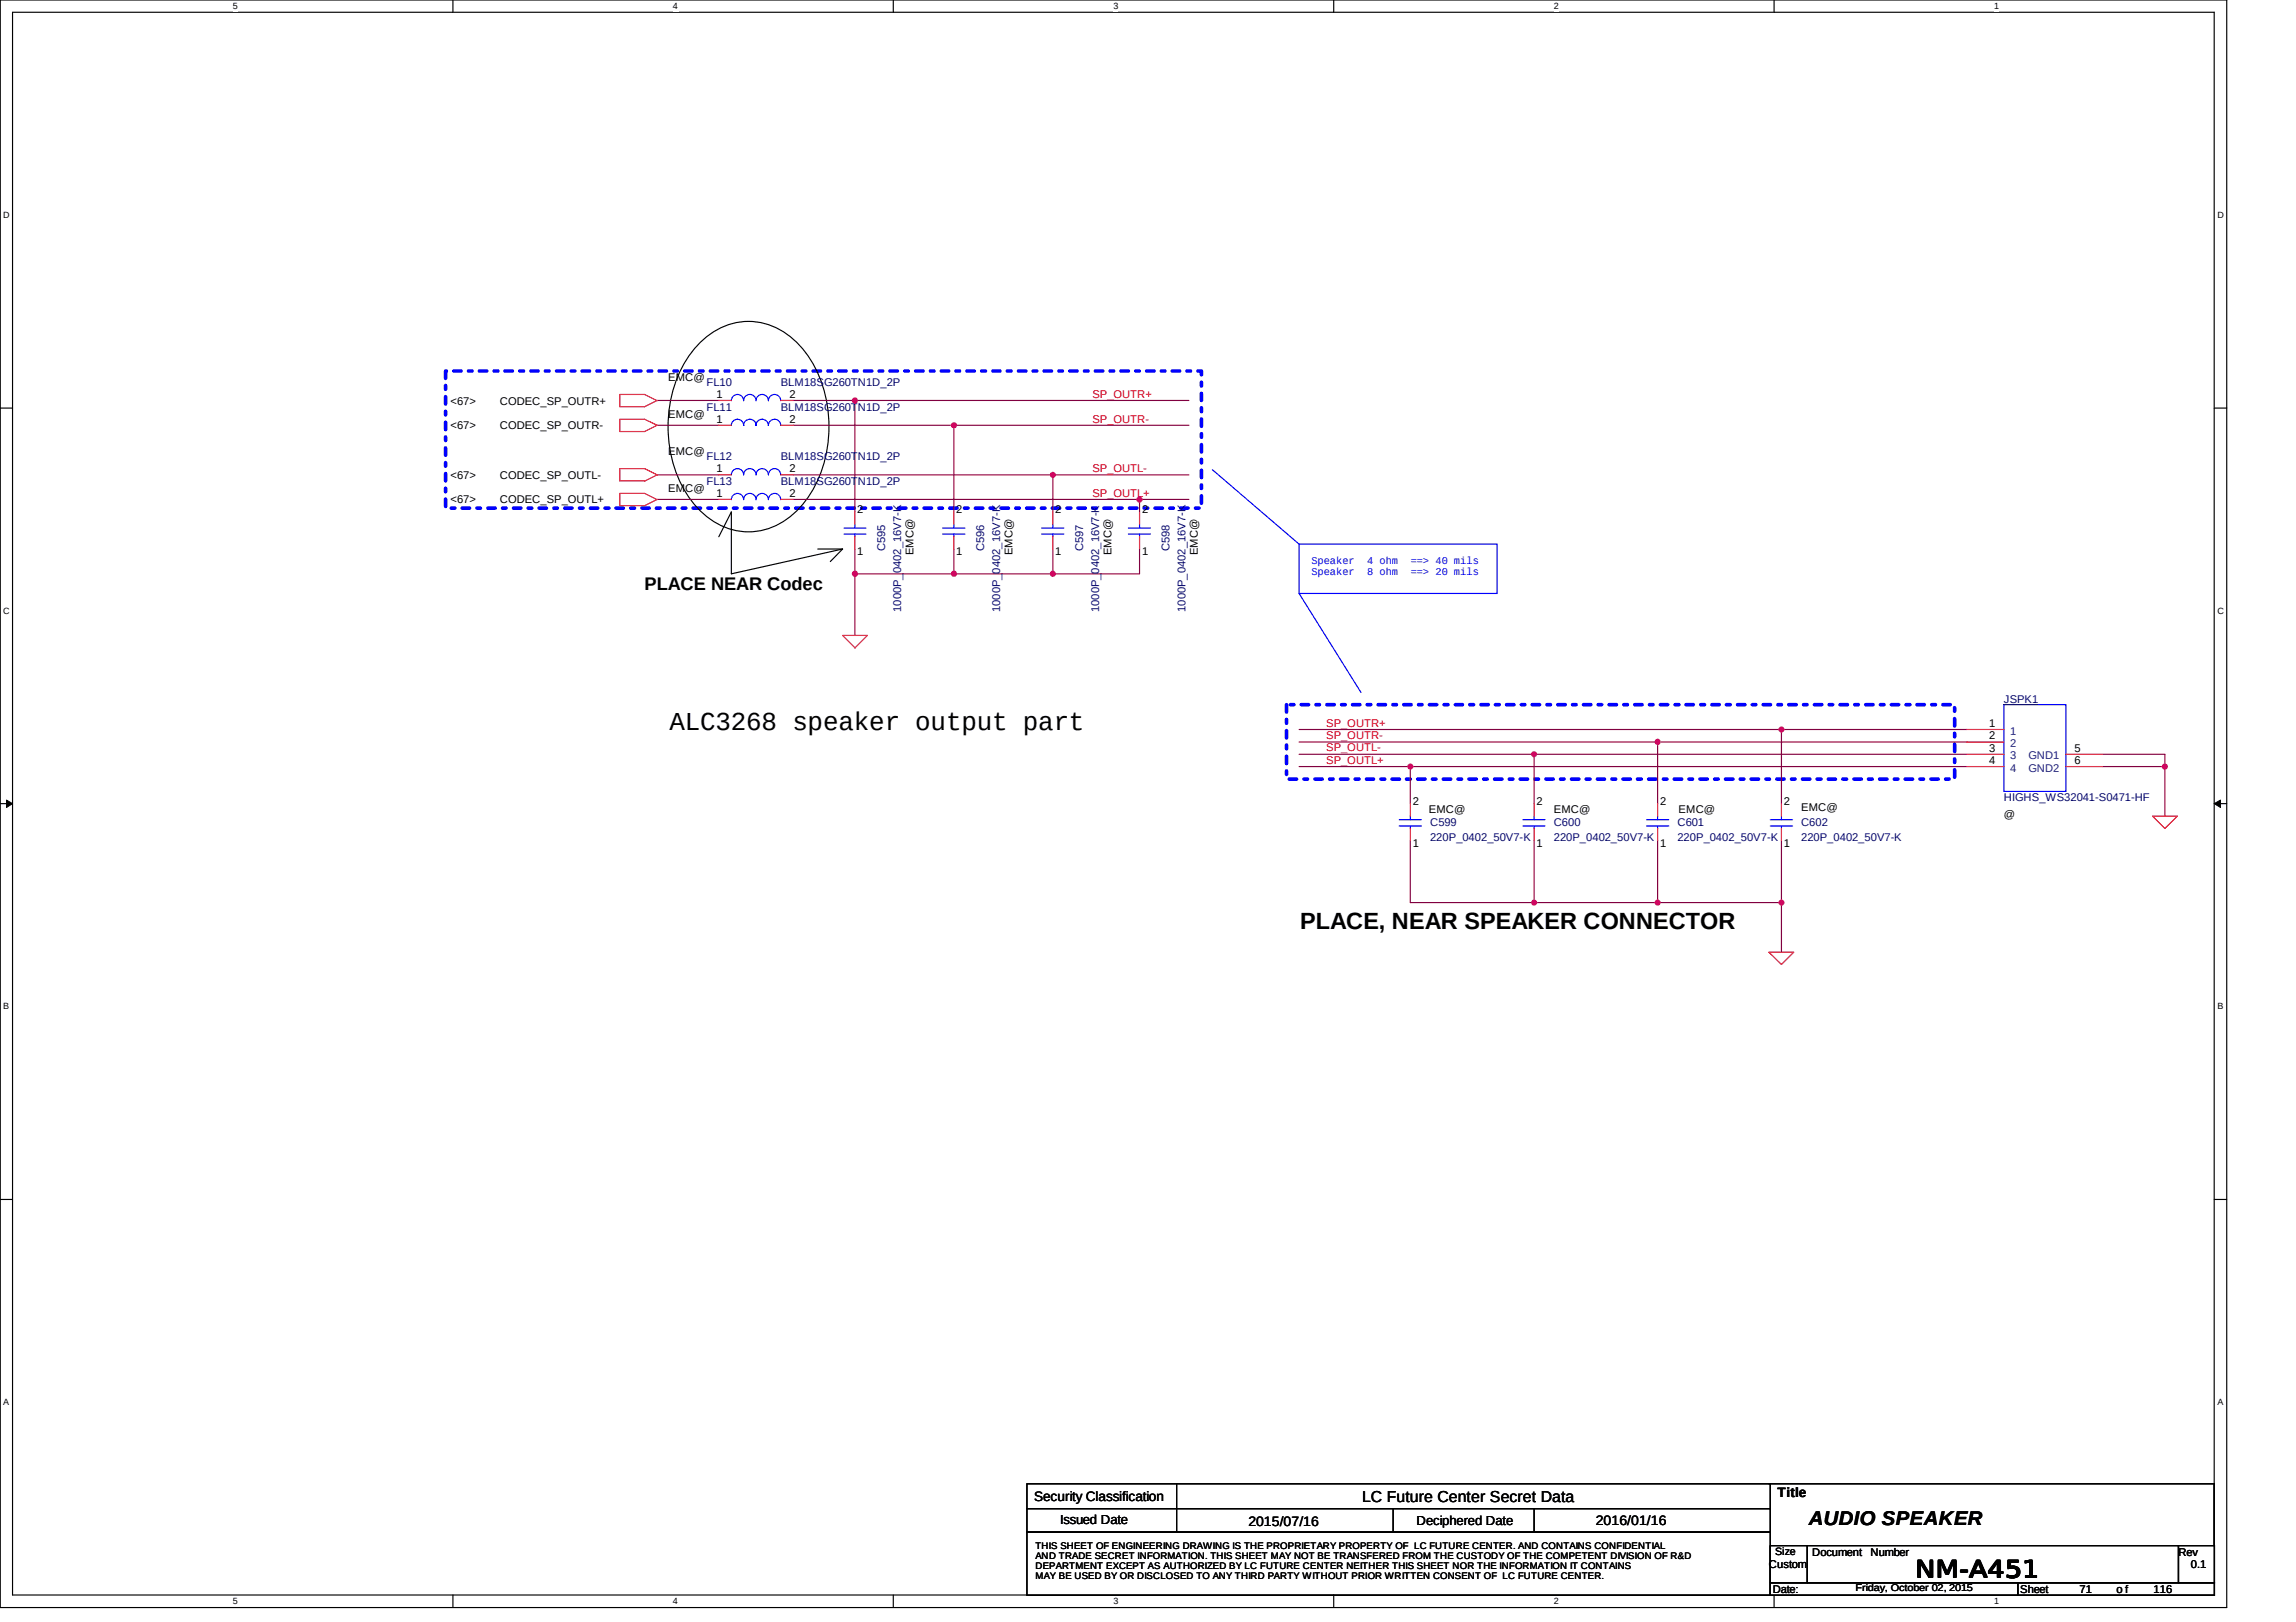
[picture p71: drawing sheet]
<svg xmlns="http://www.w3.org/2000/svg" width="297mm" height="210mm" viewBox="0 0 297 210" stroke-linecap="round" stroke-linejoin="round" font-family="sans-serif">
<defs><g id="words">
<text font-size="3.4" x="86.6" y="94.4">ALC3268 speaker output part</text>
<g font-size="3">
<text x="168.2" y="120.2">PLACE, NEAR SPEAKER CONNECTOR</text>
<text x="247.8" y="204.1">NM-A451</text>
</g>
<text font-size="2.6" x="234" y="197.3">AUDIO SPEAKER</text>
<text font-size="2.4" x="83.4" y="76.4">PLACE NEAR Codec</text>
<text font-size="2" x="176.2" y="194.3">LC Future Center Secret Data</text>
<g font-size="1.8">
<text x="133.8" y="194.2">Security Classification</text>
<text x="161.5" y="197.5">2015/07/16</text>
<text x="206.4" y="197.3">2016/01/16</text>
<text x="230" y="193.8">Title</text>
</g>
<g font-size="1.7">
<text x="137.2" y="197.2">Issued Date</text>
<text x="183.3" y="197.4">Deciphered Date</text>
</g>
<g font-size="1.4">
<text x="58.3" y="52.4">&lt;67&gt;</text>
<text x="64.7" y="52.4">CODEC_SP_OUTR+</text>
<text x="86.4" y="49.3">EMC@</text>
<text x="92.7" y="51.5">1</text>
<text x="102.1" y="51.5">2</text>
<text x="58.3" y="55.5">&lt;67&gt;</text>
<text x="64.7" y="55.5">CODEC_SP_OUTR-</text>
<text x="86.4" y="54.1">EMC@</text>
<text x="86.4" y="58.9">EMC@</text>
<text x="92.7" y="54.7">1</text>
<text x="102.1" y="54.7">2</text>
<text x="58.3" y="61.9">&lt;67&gt;</text>
<text x="58.3" y="65.1">&lt;67&gt;</text>
<text x="64.7" y="61.9">CODEC_SP_OUTL-</text>
<text x="64.7" y="65.1">CODEC_SP_OUTL+</text>
<text x="86.4" y="63.7">EMC@</text>
<text x="92.7" y="61.1">1</text>
<text x="92.7" y="64.3">1</text>
<text x="102.1" y="61.1">2</text>
<text x="102.1" y="64.3">2</text>
<text x="110.9" y="71.9">1</text>
<text x="110.9" y="66.4">2</text>
<text x="118.2" y="71.9" transform="rotate(-90 118.2 71.9)">EMC@</text>
<text x="123.7" y="71.9">1</text>
<text x="123.7" y="66.4">2</text>
<text x="131" y="71.9" transform="rotate(-90 131 71.9)">EMC@</text>
<text x="136.5" y="71.9">1</text>
<text x="136.5" y="66.4">2</text>
<text x="143.8" y="71.9" transform="rotate(-90 143.8 71.9)">EMC@</text>
<text x="147.7" y="71.9">1</text>
<text x="147.7" y="66.4">2</text>
<text x="155" y="71.9" transform="rotate(-90 155 71.9)">EMC@</text>
<text x="257.4" y="94.1">1</text>
<text x="257.4" y="95.7">2</text>
<text x="257.4" y="97.3">3</text>
<text x="257.4" y="98.9">4</text>
<text x="268.4" y="97.3">5</text>
<text x="268.4" y="98.9">6</text>
<text x="182.8" y="104.2">2</text>
<text x="184.9" y="105.2">EMC@</text>
<text x="198.8" y="104.2">2</text>
<text x="201" y="105.2">EMC@</text>
<text x="214.8" y="104.2">2</text>
<text x="217.2" y="105.2">EMC@</text>
<text x="230.8" y="104.2">2</text>
<text x="233" y="105">EMC@</text>
<text x="259.3" y="105.8">@</text>
<text x="182.8" y="109.6">1</text>
<text x="198.8" y="109.6">1</text>
<text x="214.8" y="109.6">1</text>
<text x="230.8" y="109.6">1</text>
<text x="228.8" y="202.9">Custom</text>
<text x="229.7" y="201.3">Size</text>
<text x="234.5" y="201.3">Document</text>
<text x="242" y="201.3">Number</text>
<text x="281.8" y="201.3">Rev</text>
<text x="283.4" y="202.9">0.1</text>
<text x="229.3" y="206.1">Date:</text>
<text x="261.3" y="206.1">Sheet</text>
<text x="269" y="206.1">71</text>
<text x="273.8" y="206.1">o f</text>
<text x="278.6" y="206.1">116</text>
</g>
<g font-size="1.4" fill="#000080">
<text x="91.4" y="50">FL10</text>
<text x="91.4" y="53.1">FL11</text>
<text x="101" y="50">BLM18SG260TN1D_2P</text>
<text x="101" y="53.1">BLM18SG260TN1D_2P</text>
<text x="91.4" y="59.5">FL12</text>
<text x="101" y="59.5">BLM18SG260TN1D_2P</text>
<text x="91.4" y="62.7">FL13</text>
<text x="101" y="62.7">BLM18SG260TN1D_2P</text>
<text x="114.5" y="71.4" transform="rotate(-90 114.5 71.4)">C595</text>
<text x="127.3" y="71.4" transform="rotate(-90 127.3 71.4)">C596</text>
<text x="140.1" y="71.4" transform="rotate(-90 140.1 71.4)">C597</text>
<text x="151.3" y="71.4" transform="rotate(-90 151.3 71.4)">C598</text>
<text x="116.6" y="74.2" transform="rotate(-90 116.6 74.2)">0402_16V7-K</text>
<text x="129.4" y="74.2" transform="rotate(-90 129.4 74.2)">0402_16V7-K</text>
<text x="142.2" y="74.2" transform="rotate(-90 142.2 74.2)">0402_16V7-K</text>
<text x="116.6" y="79.2" transform="rotate(-90 116.6 79.2)">1000P_</text>
<text x="129.4" y="79.2" transform="rotate(-90 129.4 79.2)">1000P_</text>
<text x="142.2" y="79.2" transform="rotate(-90 142.2 79.2)">1000P_</text>
<text x="153.4" y="79.2" transform="rotate(-90 153.4 79.2)">1000P_0402_16V7-K</text>
<text x="259.3" y="90.9">JSPK1</text>
<text x="185" y="106.9">C599</text>
<text x="201" y="106.9">C600</text>
<text x="217" y="106.9">C601</text>
<text x="233" y="106.9">C602</text>
<text x="259.3" y="103.7">HIGHS_WS32041-S0471-HF</text>
<text x="185" y="108.8">220P_0402_50V7-K</text>
<text x="201" y="108.8">220P_0402_50V7-K</text>
<text x="217" y="108.8">220P_0402_50V7-K</text>
<text x="233" y="108.8">220P_0402_50V7-K</text>
</g>
<g font-size="1.4" fill="#f00">
<text x="141.3" y="51.5">SP_OUTR+</text>
<text x="141.3" y="54.7">SP_OUTR-</text>
<text x="141.3" y="64.3">SP_OUTL+</text>
<text x="141.3" y="61.1">SP_OUTL-</text>
<text x="171.6" y="94.1">SP_OUTR+</text>
<text x="171.6" y="95.6">SP_OUTR-</text>
<text x="171.6" y="97.2">SP_OUTL-</text>
<text x="171.6" y="98.8">SP_OUTL+</text>
</g>
<g font-size="1.4" fill="#004080">
<text x="260.1" y="95.1">1</text>
<text x="260.1" y="96.7">2</text>
<text x="260.1" y="98.2">3</text>
<text x="260.1" y="99.9">4</text>
<text x="262.4" y="98.2">GND1</text>
<text x="262.4" y="99.9">GND2</text>
</g>
<g font-size="1.3" fill="#00f">
<text x="169.7" y="73">Speaker</text>
<text x="169.7" y="74.4">Speaker</text>
<text x="176.9" y="73">4 ohm</text>
<text x="176.9" y="74.4">8 ohm</text>
<text x="182.5" y="73">==&gt; 40 mils</text>
<text x="182.5" y="74.4">==&gt; 20 mils</text>
</g>
<text font-size="1.3" x="240.1" y="206">Friday, October 02, 2015</text>
<g font-size="1.2">
<text x="30.1" y="1.2">5</text>
<text x="87.1" y="1.2">4</text>
<text x="144" y="1.2">3</text>
<text x="201" y="1.2">2</text>
<text x="258" y="1.2">1</text>
<text x=".4" y="28.2">D</text>
<text x="286.9" y="28.2">D</text>
<text x=".4" y="79.4">C</text>
<text x="286.9" y="79.4">C</text>
<text x=".4" y="130.6">B</text>
<text x="286.9" y="130.6">B</text>
<text x=".4" y="181.8">A</text>
<text x="286.9" y="181.8">A</text>
<text x="134" y="200.5">THIS SHEET OF ENGINEERING DRAWING IS THE PROPRIETARY PROPERTY OF LC FUTURE CENTER. AND CONTAINS CONFIDENTIAL</text>
<text x="134" y="201.8">AND TRADE SECRET INFORMATION. THIS SHEET MAY NOT BE TRANSFERED FROM THE CUSTODY OF THE COMPETENT DIVISION OF R&amp;D</text>
<text x="134" y="203.1">DEPARTMENT EXCEPT AS AUTHORIZED BY LC FUTURE CENTER NEITHER THIS SHEET NOR THE INFORMATION IT CONTAINS</text>
<text x="30.1" y="207.6">5</text>
<text x="87.1" y="207.6">4</text>
<text x="134" y="204.4">MAY BE USED BY OR DISCLOSED TO ANY THIRD PARTY WITHOUT PRIOR WRITTEN CONSENT OF LC FUTURE CENTER.</text>
<text x="144" y="207.6">3</text>
<text x="201" y="207.6">2</text>
<text x="258" y="207.6">1</text>
</g>
</g></defs>
<path d="M0 0h288.1v208h-288.1zM1.6 1.6h284.9v204.8h-284.9z" fill="none" stroke="#000" stroke-width=".15"/>
<g fill="#fff">
<path d="M30.1 .1h.7v1.3h-.7z" fill-rule="evenodd"/>
<path d="M30.1 206.6h.7v1.3h-.7z" fill-rule="evenodd"/>
</g>
<path d="M58.6 0v1.6M58.6 206.4v1.6" fill="none" stroke="#000" stroke-width=".15"/>
<g fill="#fff">
<path d="M87.1 .1h.6v1.3h-.6z" fill-rule="evenodd"/>
<path d="M87.1 206.6h.6v1.3h-.6z" fill-rule="evenodd"/>
</g>
<path d="M115.6 0v1.6M115.6 206.4v1.6" fill="none" stroke="#000" stroke-width=".15"/>
<g fill="#fff">
<path d="M144 .1h.7v1.3h-.7z" fill-rule="evenodd"/>
<path d="M144 206.6h.7v1.3h-.7z" fill-rule="evenodd"/>
</g>
<path d="M172.5 0v1.6M172.5 206.4v1.6" fill="none" stroke="#000" stroke-width=".15"/>
<g fill="#fff">
<path d="M201 .1h.6v1.3h-.6z" fill-rule="evenodd"/>
<path d="M201 206.6h.6v1.3h-.6z" fill-rule="evenodd"/>
</g>
<path d="M229.5 0v1.6M229.5 206.4v1.6" fill="none" stroke="#000" stroke-width=".15"/>
<g fill="#fff">
<path d="M258 .1h.6v1.3h-.6z" fill-rule="evenodd"/>
<path d="M258 206.6h.6v1.3h-.6z" fill-rule="evenodd"/>
<path d="M.4 27.2h.9v1.3h-.9z" fill-rule="evenodd"/>
<path d="M286.9 27.2h.8v1.3h-.8z" fill-rule="evenodd"/>
<path d="M.4 78.4h.9v1.3h-.9z" fill-rule="evenodd"/>
<path d="M286.9 78.4h.8v1.3h-.8z" fill-rule="evenodd"/>
</g>
<path d="M0 52.8h1.6M286.5 52.8h1.6" fill="none" stroke="#000" stroke-width=".15"/>
<g fill="#fff">
<path d="M.4 129.6h.8v1.3h-.8z" fill-rule="evenodd"/>
<path d="M286.9 129.6h.8v1.3h-.8z" fill-rule="evenodd"/>
</g>
<path d="M0 104h1.6M286.5 104h1.6" fill="none" stroke="#000" stroke-width=".15"/>
<path d="M.8 103.5l.8 .5-.8 .5zM286.5 104l.8-.5v1z" fill="#000"/>
<path d="M.8 103.5l.8 .5-.8 .5zM286.5 104l.8-.5v1z" fill="none" stroke="#000" stroke-width=".13"/>
<g fill="#fff">
<path d="M.4 180.8h.8v1.3h-.8z" fill-rule="evenodd"/>
<path d="M286.9 180.8h.8v1.3h-.8z" fill-rule="evenodd"/>
</g>
<path d="M90.3 44.6a8.6 8.6 0 0 1 13 0 16.3 16.3 0 0 1 3.3 15.2 12.5 12.5 0 0 1-6.3 8.2 8.5 8.5 0 0 1-10-2.2 16.3 16.3 0 0 1-3.3-15.2 14.3 14.3 0 0 1 3.3-6zM93 69.5l1.6-3.2v8l14.4-3.3M105.8 71h3.2M109 71l-1.6 1.7M0 155.2h1.6M286.5 155.2h1.6" fill="none" stroke="#000" stroke-width=".15"/>
<g fill="none" stroke="#00f" stroke-width=".47">
<path d="M57.6 49.9v.5M57.6 51.3v1M57.6 53.2v.5M57.6 54.6v1M57.6 56.6v.4M57.6 58v.9M57.6 59.9v.4M57.7 48h-.1v1M58.7 48h1M60.6 48h.5M62 48h1M63.9 48h.5"/>
<path d="M65.3 48h1M67.2 48h.5M68.7 48h.9M70.6 48h.4M72 48h1M73.9 48h.5M75.3 48h1M77.2 48h.5M78.6 48h1M80.5 48h.5M82 48h.9M83.9 48h.4"/>
<path d="M85.3 48h.9M87.2 48h.4M88.6 48h.9M90.5 48h.4M91.9 48h1M93.8 48h.5M95.2 48h1M97.1 48h.5M98.6 48h.9M100.4 48h.5M101.9 48h.9M103.8 48h.4"/>
<path d="M105.2 48h1M107.1 48h.5M108.5 48h1M110.4 48h.5M111.8 48h1M113.7 48h.5M115.1 48h1M117.1 48h.4M118.5 48h.9M120.4 48h.4M121.8 48h.9M123.7 48h.4"/>
<path d="M125.1 48h.9M127 48h.5M128.4 48h1M130.3 48h.5M131.8 48h.9M133.7 48h.4M135.1 48h.9M137 48h.4M138.4 48h.9M140.3 48h.5M141.7 48h1M143.6 48h.5"/>
<path d="M145 48h1M146.9 48h.5M148.3 48h1M150.2 48h.5M151.7 48h.9M153.6 48h.4M155 48h.4v.5M155.4 49.5v.5M155.4 50.9v.9M155.4 52.8v.5M155.4 54.2v1M155.4 56.1v.5"/>
<path d="M155.4 57.5v1M155.4 59.4v.5M57.6 61.3v.9M57.6 63.2v.4M57.6 64.6v.9M58.4 65.8h.4M59.8 65.8h.9M61.7 65.8h.5M63.1 65.8h1M65 65.8h.5M66.4 65.8h1M68.3 65.8h.5"/>
<path d="M69.7 65.8h1M71.6 65.8h.5M73.1 65.8h.9M75 65.8h.4M76.4 65.8h.9M78.3 65.8h.5M79.7 65.8h.9M81.6 65.8h.5M83 65.8h1M84.9 65.8h.5M86.4 65.8h.9M88.3 65.8h.4"/>
<path d="M89.7 65.8h.9M91.6 65.8h.4M93 65.8h.9M94.9 65.8h.5M96.3 65.8h1M98.2 65.8h.5M99.6 65.8h1M101.5 65.8h.5M102.9 65.8h1M104.8 65.8h.5M106.3 65.8h.9M108.2 65.8h.5"/>
<path d="M109.6 65.8h.9M111.5 65.8h.5M112.9 65.8h1M114.8 65.8h.5M116.2 65.8h1M118.1 65.8h.5M119.6 65.8h.9M121.5 65.8h.4M122.9 65.8h.9M124.8 65.8h.4M126.2 65.8h.9M128.1 65.8h.5"/>
<path d="M129.5 65.8h1M131.4 65.8h.5M132.8 65.8h1M134.7 65.8h.5M136.1 65.8h1M138 65.8h.5M139.5 65.8h.9M141.4 65.8h.5M142.8 65.8h1M144.7 65.8h.5M146.1 65.8h1M148 65.8h.5"/>
<path d="M149.4 65.8h1M151.3 65.8h.5M152.8 65.8h.9M154.7 65.8h.4M155.4 60.9v.9M155.4 62.8v.4M155.4 64.2v.9M166.4 91.2v.9M166.4 93.1v.5M166.4 94.5v1M166.4 96.4v.5M166.4 97.9v.9"/>
<path d="M166.4 99.8v.4M166.9 91.2h.5M168.3 91.2h1M170.3 91.2h.4M171.7 91.2h.9M173.6 91.2h.4M175 91.2h.9M176.9 91.2h.4M178.3 91.2h.9M180.2 91.2h.5M181.6 91.2h1M183.5 91.2h.5"/>
<path d="M184.9 91.2h1M186.8 91.2h.5M188.3 91.2h.9M190.1 91.2h.5M191.6 91.2h.9M193.5 91.2h.5M194.9 91.2h1M196.8 91.2h.5M198.2 91.2h1M200.1 91.2h.5M201.5 91.2h1M203.4 91.2h.5"/>
<path d="M204.9 91.2h.9M206.8 91.2h.4M208.2 91.2h.9M210.1 91.2h.4M211.5 91.2h.9M213.4 91.2h.5M214.8 91.2h1M216.7 91.2h.5M218.1 91.2h1M220 91.2h.5M221.5 91.2h.9M223.3 91.2h.5"/>
<path d="M224.8 91.2h.9M226.7 91.2h.5M228.1 91.2h1M230 91.2h.5M231.4 91.2h1M233.3 91.2h.5M234.7 91.2h1M236.6 91.2h.5M238.1 91.2h.9M240 91.2h.4M241.4 91.2h.9M243.3 91.2h.4"/>
<path d="M244.7 91.2h.9M246.6 91.2h.5M248 91.2h1M249.9 91.2h.5M251.4 91.2h.9M252.9 91.6v.4M252.9 93v.9M252.9 94.9v.5M252.9 96.3v1M252.9 98.2v.5M252.9 99.6v1M166.8 100.8h.9"/>
<path d="M168.7 100.8h.5M170.1 100.8h1M172 100.8h.5M173.4 100.8h1M175.3 100.8h.5M176.8 100.8h.9M178.6 100.8h.5M180.1 100.8h.9M182 100.8h.5M183.4 100.8h1M185.3 100.8h.5M186.7 100.8h1"/>
<path d="M188.6 100.8h.5M190 100.8h1M191.9 100.8h.5M193.4 100.8h.9M195.3 100.8h.4M196.7 100.8h.9M198.6 100.8h.4M200 100.8h.9M201.9 100.8h.5M203.3 100.8h1M205.2 100.8h.5M206.7 100.8h.9"/>
<path d="M208.5 100.8h.5M210 100.8h.9M211.8 100.8h.5M213.3 100.8h.9M215.2 100.8h.5M216.6 100.8h1M218.5 100.8h.5M219.9 100.8h1M221.8 100.8h.5M223.2 100.8h1M225.1 100.8h.5M226.6 100.8h.9"/>
<path d="M228.5 100.8h.4M229.9 100.8h.9M231.8 100.8h.4M233.2 100.8h.9M235.1 100.8h.5M236.5 100.8h1M238.4 100.8h.5M239.9 100.8h.9M241.7 100.8h.5M243.2 100.8h.9M245.1 100.8h.4M246.5 100.8h.9"/>
<path d="M248.4 100.8h.4M249.8 100.8h1M251.7 100.8h.5"/>
</g>
<path d="M156.8 60.8l11.3 9.6M168.1 70.4h25.6v6.4h-25.6zM168.1 76.8l8 12.8" fill="none" stroke="#00f" stroke-width=".15"/>
<path d="M85 51.8h8M85 55h8M85 61.5h8M85 64.6h8M182.5 99.2h72" fill="none" stroke="#800040" stroke-width=".15"/>
<circle cx="182.5" cy="99.2" r=".32" fill="#f0f"/>
<circle cx="182.5" cy="99.2" r=".32" fill="none" stroke="#f0f" stroke-width=".15"/>
<path d="M214.5 96h40" fill="none" stroke="#800040" stroke-width=".15"/>
<circle cx="214.4" cy="96" r=".32" fill="#f0f"/>
<circle cx="214.4" cy="96" r=".32" fill="none" stroke="#f0f" stroke-width=".15"/>
<path d="M123.4 74.3h-12.8v7.9M230.5 94.4h24" fill="none" stroke="#800040" stroke-width=".15"/>
<circle cx="110.6" cy="74.2" r=".32" fill="#f0f"/>
<circle cx="110.6" cy="74.2" r=".32" fill="none" stroke="#f0f" stroke-width=".15"/>
<path d="M136.2 61.5v4.8M136.2 71v3.3h11.2v-3.3" fill="none" stroke="#800040" stroke-width=".15"/>
<circle cx="136.2" cy="74.2" r=".33" fill="#f0f"/>
<circle cx="136.2" cy="74.2" r=".33" fill="none" stroke="#f0f" stroke-width=".15"/>
<path d="M110.6 51.8h43.2M123.4 71v3.3" fill="none" stroke="#800040" stroke-width=".15"/>
<circle cx="110.6" cy="51.8" r=".32" fill="#f0f"/>
<circle cx="110.6" cy="51.8" r=".32" fill="none" stroke="#f0f" stroke-width=".15"/>
<path d="M102.6 51.8h8v14.5M102.6 55h20.8v11.3M102.6 64.6h44.8v1.7" fill="none" stroke="#800040" stroke-width=".15"/>
<circle cx="147.4" cy="64.6" r=".33" fill="#f0f"/>
<circle cx="147.4" cy="64.6" r=".33" fill="none" stroke="#f0f" stroke-width=".15"/>
<path d="M123.4 55h30.4" fill="none" stroke="#800040" stroke-width=".15"/>
<circle cx="123.4" cy="55" r=".33" fill="#f0f"/>
<circle cx="123.4" cy="55" r=".33" fill="none" stroke="#f0f" stroke-width=".15"/>
<path d="M123.4 74.3h12.8" fill="none" stroke="#800040" stroke-width=".15"/>
<circle cx="123.4" cy="74.2" r=".33" fill="#f0f"/>
<circle cx="123.4" cy="74.2" r=".33" fill="none" stroke="#f0f" stroke-width=".15"/>
<path d="M102.6 61.5h51.2M147.4 64.6h6.4" fill="none" stroke="#800040" stroke-width=".15"/>
<circle cx="136.2" cy="61.5" r=".32" fill="#f0f"/>
<circle cx="136.2" cy="61.5" r=".32" fill="none" stroke="#f0f" stroke-width=".15"/>
<path d="M110.6 71v3.3M198.5 97.6h56" fill="none" stroke="#800040" stroke-width=".15"/>
<circle cx="198.5" cy="97.6" r=".32" fill="#f0f"/>
<circle cx="198.5" cy="97.6" r=".32" fill="none" stroke="#f0f" stroke-width=".15"/>
<path d="M168.1 94.4h62.4v9.6" fill="none" stroke="#800040" stroke-width=".15"/>
<circle cx="230.5" cy="94.4" r=".32" fill="#f0f"/>
<circle cx="230.5" cy="94.4" r=".32" fill="none" stroke="#f0f" stroke-width=".15"/>
<path d="M168.1 97.6h30.4v6.4M168.1 99.2h14.4v4.8M182.5 108.8v8h16M214.5 108.8v8h16M230.5 108.8v14.4" fill="none" stroke="#800040" stroke-width=".15"/>
<circle cx="214.5" cy="116.8" r=".32" fill="#f0f"/>
<circle cx="214.5" cy="116.8" r=".32" fill="none" stroke="#f0f" stroke-width=".15"/>
<circle cx="230.5" cy="116.8" r=".32" fill="#f0f"/>
<circle cx="230.5" cy="116.8" r=".32" fill="none" stroke="#f0f" stroke-width=".15"/>
<path d="M198.5 108.8v8h16" fill="none" stroke="#800040" stroke-width=".15"/>
<circle cx="198.5" cy="116.8" r=".32" fill="#f0f"/>
<circle cx="198.5" cy="116.8" r=".32" fill="none" stroke="#f0f" stroke-width=".15"/>
<path d="M168.1 96h46.4v8M272.1 97.6h8v8M272.1 99.2h8" fill="none" stroke="#800040" stroke-width=".15"/>
<circle cx="280.1" cy="99.2" r=".32" fill="#f0f"/>
<circle cx="280.1" cy="99.2" r=".32" fill="none" stroke="#f0f" stroke-width=".15"/>
<g fill="none" stroke="#f00" stroke-width=".15">
<path d="M80.2 54.3h3.2l1.6 .7-1.6 .8h-3.2zM85 51.8l-1.6 .8h-3.2v-1.6h3.2l1.6 .9M93 51.8h1.6M93 55h1.6M101 51.8h1.6M101 55h1.6M83.4 62.2h-3.2v-1.6h3.2l1.6 .9-1.6 .8M85 64.6l-1.6 .8h-3.2v-1.5h3.2l1.6 .8M93 61.5h1.6M93 64.6h1.6M101 61.5h1.6M101 64.6h1.6"/>
<path d="M110.6 66.3v1.5M110.6 69.4v1.6M123.4 66.3v1.5M123.4 69.4v1.6M136.2 66.3v1.5M136.2 69.4v1.6M147.4 66.3v1.5M147.4 69.4v1.6M110.6 83.9l1.6-1.7h-3.2l1.6 1.7M254.5 94.4h4.8M254.5 96h4.8M254.5 97.6h4.8"/>
<path d="M254.5 99.2h4.8M267.3 97.6h4.8M267.3 99.2h4.8M182.5 104v1.6M182.5 107.2v1.6M198.5 104v1.6M198.5 107.2v1.6M214.5 104v1.6M214.5 107.2v1.6M230.5 104v1.6M230.5 107.2v1.6M281.7 105.6h-3.2l1.6 1.6 1.6-1.6"/>
<path d="M228.8 123.2h3.3l-1.6 1.6z"/>
</g>
<path d="M132.9 192h96.1v3.2h-96.1zM132.9 195.2h96.1v3.1h-96.1zM132.9 198.3h96.1v8.1h-96.1zM152.2 192v6.3M180.2 195.2v3.1M198.5 195.2v3.1M228.8 192h57.7v8M229 200h4.8v4.8h-4.8zM229 204.8h32.1v1.6h-32.1zM233.8 200h48v4.8h-48zM261 204.8h25.5v1.6h-25.5zM281.8 200h4.7v4.8h-4.7z" fill="none" stroke="#000" stroke-width=".15"/>
<g fill="none" stroke="#00f" stroke-width=".15">
<path d="M95.4 51a.8 .8 0 0 1 .8 .9 .81 .81 0 0 1 .8-.9 .81 .81 0 0 1 .8 .9M95.4 54.3a.79 .79 0 0 1 .8 .8 .81 .81 0 0 1 .8-.8 .81 .81 0 0 1 .8 .8v-.1M95.4 51a.8 .8 0 0 0-.8 .9M95.4 54.3a.79 .79 0 0 0-.8 .8v-.1M98.6 51a.82 .82 0 0 1 .8 .9 .79 .79 0 0 1 .8-.9 .79 .79 0 0 1 .8 .9M98.6 54.3a.81 .81 0 0 1 .8 .8 .79 .79 0 0 1 .8-.8 .79 .79 0 0 1 .8 .8v-.1M98.6 51a.82 .82 0 0 0-.8 .9M98.6 54.3a.81 .81 0 0 0-.8 .8v-.1M95.4 60.6a.8 .8 0 0 1 .8 .9 .81 .81 0 0 1 .8-.9 .81 .81 0 0 1 .8 .9M95.4 63.9a.8 .8 0 0 1 .8 .8 .81 .81 0 0 1 .8-.8 .81 .81 0 0 1 .8 .8M95.4 60.6a.8 .8 0 0 0-.8 .9M95.4 63.9a.8 .8 0 0 0-.8 .8"/>
<path d="M98.6 60.6a.82 .82 0 0 1 .8 .9 .79 .79 0 0 1 .8-.9 .79 .79 0 0 1 .8 .9M98.6 63.9a.82 .82 0 0 1 .8 .8 .79 .79 0 0 1 .8-.8 .79 .79 0 0 1 .8 .8M98.6 60.6a.82 .82 0 0 0-.8 .9M98.6 63.9a.82 .82 0 0 0-.8 .8M109.2 68.3h2.8M109.2 69.1h2.8M110.6 67.8v.5M110.6 69.1v.3M122 68.3h2.8M122 69.1h2.8M123.4 67.8v.5M123.4 69.1v.3"/>
<path d="M134.8 68.3h2.9M134.8 69.1h2.9M136.2 67.8v.5M136.2 69.1v.3M146 68.3h2.8M146 69.1h2.8M147.4 67.8v.5M147.4 69.1v.3M259.3 91.2h8v11.2h-8zM181 106.1h2.9M181 106.9h2.9M182.5 105.6v.5"/>
<path d="M182.5 106.9v.3M197 106.1h2.9M197 106.9h2.9M198.5 105.6v.5M198.5 106.9v.3M213 106.1h2.9M213 106.9h2.9M214.5 105.6v.5M214.5 106.9v.3M229 106.1h2.9M229 106.9h2.9M230.5 105.6v.5"/>
<path d="M230.5 106.9v.3"/>
</g>
<path d="M259.3 91.1h4.4" fill="none" stroke="#000080" stroke-width=".13"/>
<circle cx="182.5" cy="99.2" r=".32" fill="#f0f"/>
<circle cx="182.5" cy="99.2" r=".32" fill="none" stroke="#f0f" stroke-width=".15"/>
<circle cx="214.4" cy="96" r=".32" fill="#f0f"/>
<circle cx="214.4" cy="96" r=".32" fill="none" stroke="#f0f" stroke-width=".15"/>
<circle cx="110.6" cy="74.2" r=".32" fill="#f0f"/>
<circle cx="110.6" cy="74.2" r=".32" fill="none" stroke="#f0f" stroke-width=".15"/>
<circle cx="136.2" cy="74.2" r=".33" fill="#f0f"/>
<circle cx="136.2" cy="74.2" r=".33" fill="none" stroke="#f0f" stroke-width=".15"/>
<circle cx="110.6" cy="51.8" r=".32" fill="#f0f"/>
<circle cx="110.6" cy="51.8" r=".32" fill="none" stroke="#f0f" stroke-width=".15"/>
<circle cx="147.4" cy="64.6" r=".33" fill="#f0f"/>
<circle cx="147.4" cy="64.6" r=".33" fill="none" stroke="#f0f" stroke-width=".15"/>
<circle cx="123.4" cy="55" r=".33" fill="#f0f"/>
<circle cx="123.4" cy="55" r=".33" fill="none" stroke="#f0f" stroke-width=".15"/>
<circle cx="123.4" cy="74.2" r=".33" fill="#f0f"/>
<circle cx="123.4" cy="74.2" r=".33" fill="none" stroke="#f0f" stroke-width=".15"/>
<circle cx="136.2" cy="61.5" r=".32" fill="#f0f"/>
<circle cx="136.2" cy="61.5" r=".32" fill="none" stroke="#f0f" stroke-width=".15"/>
<circle cx="198.5" cy="97.6" r=".32" fill="#f0f"/>
<circle cx="198.5" cy="97.6" r=".32" fill="none" stroke="#f0f" stroke-width=".15"/>
<circle cx="230.5" cy="94.4" r=".32" fill="#f0f"/>
<circle cx="230.5" cy="94.4" r=".32" fill="none" stroke="#f0f" stroke-width=".15"/>
<circle cx="214.5" cy="116.8" r=".32" fill="#f0f"/>
<circle cx="214.5" cy="116.8" r=".32" fill="none" stroke="#f0f" stroke-width=".15"/>
<circle cx="230.5" cy="116.8" r=".32" fill="#f0f"/>
<circle cx="230.5" cy="116.8" r=".32" fill="none" stroke="#f0f" stroke-width=".15"/>
<circle cx="198.5" cy="116.8" r=".32" fill="#f0f"/>
<circle cx="198.5" cy="116.8" r=".32" fill="none" stroke="#f0f" stroke-width=".15"/>
<circle cx="280.1" cy="99.2" r=".32" fill="#f0f"/>
<circle cx="280.1" cy="99.2" r=".32" fill="none" stroke="#f0f" stroke-width=".15"/>
<use href="#words"/>
</svg>
